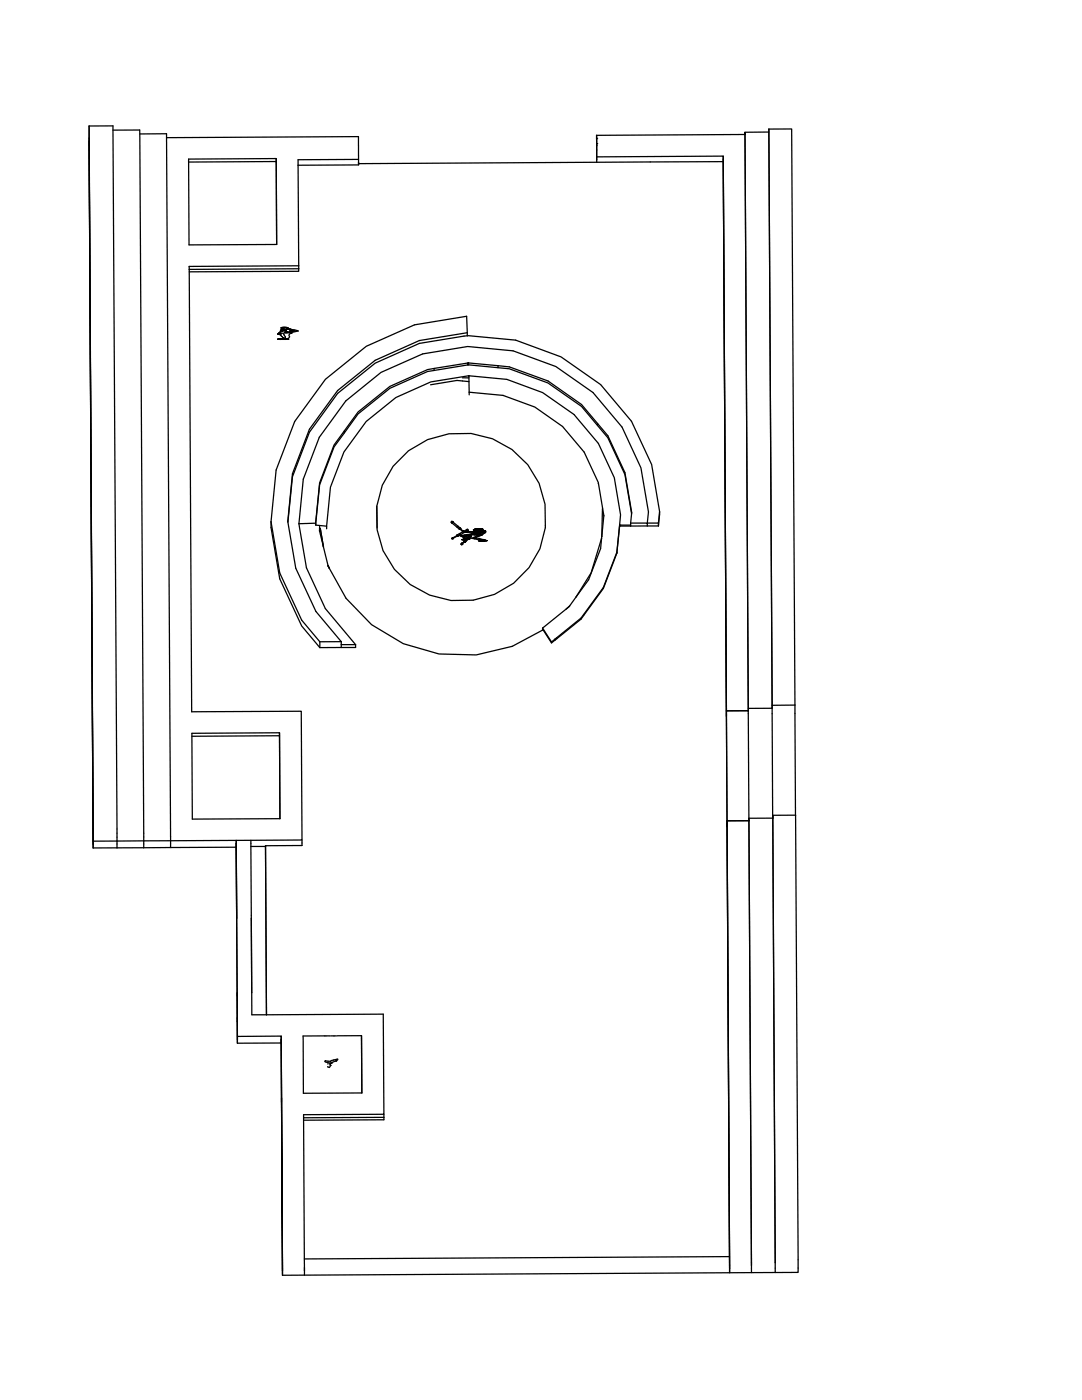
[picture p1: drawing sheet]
<svg xmlns="http://www.w3.org/2000/svg" width="216mm" height="279mm" viewBox="0 0 216 279" stroke-linecap="round" stroke-linejoin="round" font-family="sans-serif">
<!-- layer: 0 -->
<g fill="none" stroke="#000" stroke-width=".25">
<path d="M17.8 25.1h4.7l.8 144.1M17.8 25.1v3.8M17.8 25.1l.8 144.1M22.5 26h5.4l.8 143.2M27.9 26.7h5.3l.8 140.3v2.1l-5.3 .1M33.2 27.5l38.3-.2v4.5l-12 .1v1.1M37.6 32.3l17.5-.1 .1 16.6M37.6 31.8l17.5-.2 .1 17.2-17.5 .1zM55.1 31.6v.6M59.5 33l.1 20M71.5 31.8v1.1l-12 .1M71.5 32.7h.1"/>
<path d="M71.5 32.4v.3M119 27.6h.1M119 27l.1 1.7M119 27v.8M119 27.8h.1M119 27.8l.1 .9M119.1 31.3l25.2-.1 .6 110.7 4.4-.1M119.1 28.7h.1M119.1 29v-.3v.4M119.1 29v2.9M119.1 29.1v2.2M119.1 29v.1"/>
<path d="M119.1 29.9v.1M119.1 31.3v1.1M144.3 31.8v.5l-72.8 .4M144.3 31.8l.6 111.2M144.3 31.2v.6M148.7 26.4h4.7l.7 115h-4.8M148.7 26.8v-.4l.6 115.4M148.7 26.8l.6 115M148.7 26.8l-29.7 .2M153.4 25.8l4.6-.1 .6 115M153.4 25.8l.7 115M153.4 25.8v.6"/>
<path d="M37.8 53.8l.4 88.2 21.9-.1 .2 25.7-41.7 .3M59.6 53.6v.5l-21.8 .2M59.6 53.6l-21.8 .2M59.6 53l-21.9 .2 .1 .6M59.6 53v.6M55.5 66.7h.1M55.5 67.7h.1M55.5 66.6v.1M55.5 66.7h.2M55.5 66.7l.4 .1M55.5 66.5h.1M55.5 66.6h.1"/>
<path d="M55.6 66.5h.1M55.6 67.7h.3M55.6 66.5h.2v.2h-.1M55.7 67.7h1M55.7 66.7h.1M55.7 66.7h.2M55.8 66.5h.1M55.8 66.4v.1M55.8 67.7h.1M55.8 67.7h-.3M55.8 66.7l.7 .8M55.9 66.8h.1"/>
<path d="M55.9 66.7h.1M55.9 67.7h.1M56 67.7h.1M56 67.7h.2M56 67.7h-.1M56 67.6h.1M56 67.6l-.2 .1M56.1 67.6h.1M56.1 65.4l.1 .2M56.1 65.4h.1M56.2 67.7h.3M56.2 65.4h-.1"/>
<path d="M56.2 67.6h-.2M56.2 65.4h1.3M56.2 67.6h.1M56.2 65.9l-.2 .1 .1 .1-.3 .3M56.2 65.4h.1M56.2 67.7h-.2M56.3 65.5h.1M56.3 67.7h.1M56.3 66.1h.1M56.3 67.6l-.4 .1M56.3 67.6h.1M56.3 67.7h.2"/>
<path d="M56.3 67.7h-.1M56.3 66v.1M56.3 65.7l.4 .1h-.1M56.3 65.7a.32 .32 0 0 0-.4 .5l-.4 .3M56.3 65.7h.1M56.3 65.7l.2 .1M56.4 67.6h.1M56.4 65.7v.1M56.4 67.6l-.1 .1M56.4 65.4l-.1 .1M56.4 67.6h-.1M56.4 65.4v.1"/>
<path d="M56.4 66h-.1M56.4 65.4h.1M56.4 65.6h.1M56.4 65.9l-.1 .1M56.4 67.6h-.2M56.4 67.6h.2M56.5 65.4h.5l.2 .2M56.5 65.6h.2M56.5 67.6h.1zM56.5 67.6h-.1M56.5 67.7h.2M56.5 67.6h.1"/>
<path d="M56.5 67.6h-.4M56.5 65.4h-.1M56.5 65.6l.1 .1M56.5 65.4h.1l-.4 .1 .2 .1M56.5 67.7h.1M56.5 67.5h.1M56.5 67.5v.1M56.5 65.8h.1M56.5 65.8l-.1 .1M56.5 67.7h.1zM56.6 67.6h.1M56.6 65.8l-.2 .1"/>
<path d="M56.6 67.5h-.1M56.6 66.6l.4 .6-.4 .4M56.6 67.7h.1M56.6 67.6h.2M56.7 67.6h.1M56.6 67.6h-.1M56.6 67.6h-.2M56.7 67.7h.7M56.7 67.7h.1M56.7 65.8h.1M56.7 67.7h-.2M56.7 67.6l-.1 .1"/>
<path d="M56.8 67.6h.1M56.8 65.8h-.1M56.8 65.8h.1M56.8 67.7h.6M56.8 65.8l.2 .2zM56.8 65.7v.1M56.9 67.6h.1M56.9 67.6h-.2M56.9 66.1h.1M56.9 66h.1M56.9 66v.1M57 66h.1"/>
<path d="M57 66.1h.1M57 66v.1M57 67.6l-.3 .1M57 67.6h.3M57.2 65.6l.6 .1M57.3 66.3h-.5h1.4M57.3 66.3h.1M57.3 66.3h-.4h.4M57.3 67.6h.1M57.4 65.7h-.6M57.4 67.6v.1M57.4 67.7h-.7"/>
<path d="M57.4 67.7h.1M57.5 65.5l-.3 .1M57.5 65.4v.1M57.8 65.7h.2M57.8 66.2h.1M57.8 66.2v.1M57.8 66.3h-.9h.5h-.1M57.8 66.3h.1M57.9 65.7h.1M57.9 66.3h.3M58 66.3l.1 .2M58 65.7h.1"/>
<path d="M58 66.5h.1M58 66.5a.52 .52 0 0 0-.2 .8l-.4 .3M58 66.5h-2.2M58 65.7l-1.2 .1M58 65.7l1.5 .3-1.3 .3M58.1 66.5h.1M58.1 66.4h.1M58.7 66l-.7-.1-.2 .3M58.7 66h.1M58.7 66v.1M58.7 66.1l-.8 .2M58.7 66.1h.1"/>
<path d="M86.6 73.5v.4M92.3 75.4h1.3M93.2 67l-9.5 1.5-8.8 4-7.5 6-5.7 7.8-3.3 8.8-1 9.1M93.2 67l9.7 .9 9.1 3.3 7.8 5.6 6.2 7.3 4 8.6 1.6 9.4-.2 2.3h-2.2l.2-2.2-1.5-8.8-3.8-8.2-5.8-6.9-7.4-5.1-8.5-3.2-9.1-.8-9 1.4-8.3 3.7-7 5.7-5.3 7.3-3.2 8.3-.9 8.9M93.2 66.4l-.1-3.3-10.4 1.7-9.6 4.3-8.2 6.6-6.1 8.4-3.7 9.7-1 10.3M93.2 66.4l-9.5 1.6-8.8 3.9-7.5 6-5.7 7.8-3.3 8.9-1 9.6 1.6 9.2 4 8.6 5.1 6.1M93.2 66.4v.6M93.3 72.5v.3M93.4 72.4l-8.1 1.4-7.5 3.3-6.4 5.1-4.7 6.6-2.9 7.6-.8 8M93.4 72.4h.1M93.4 72.4v.4M93.5 72.4l5.9 .6"/>
<path d="M93.5 72.4v.4M93.6 75l7.5 .7 7.2 2.7 6.2 4.3 4.9 5.8 3.2 6.8 1.2 7.4-.2 2.1M93.6 75l-7.6 1.2-7 3.1-5.9 4.8-4.5 6.1-2.7 7-.7 7.8-2.2-.2 .8-8 2.9-7.6 4.7-6.6 6.4-5.1 7.5-3.4 8.1-1.3 8.2 .8 7.7 2.8 6.7 4.7 5.3 6.3 3.4 7.3 1.3 7.8M93.6 76.2l-2.4-.3-5.3 .9M93.6 75v.2M93.6 75v3.3M93.6 78.3l6.8 .6 6.3 2.3 5.5 3.9 4.4 5.1 2.8 6.1 1.1 6.5-.4 4.3M93.6 78.3v.5M99.4 73l2.2 .2 7.7 2.8 6.7 4.7 5.3 6.3 3.4 7.3 1.3 8-.2 2.1M99.4 73v.4M68.7 86v.4M119.2 84.5v.4"/>
<path d="M119.4 96.5h.1M54.1 104.1v1.2l1.7 10.2 4.4 9.4 3.6 4.3M54.1 104.1l1.7 10.2 4.4 9.5 3.6 4.3M59.6 104.5l1.6 8.8 3.7 8.2 6.1 7.2M63 104.4l-3.4 .1M63 104.4v.4M63.8 105.1v.9l.7 3.2M63.8 105.8v.2M64.5 109.1l-.6-3.6 .6 3.7M64.5 109.2l.9 3.7M65.2 105v.5M65.4 112.9l.3 .5"/>
<path d="M65.4 112.8l.3 .7M65.7 113.4l3.3 6 5.1 5.3 6.4 3.8 7.1 2 7.4 .2 7.2-1.7 6.2-3.3M75.2 101a16.9 16.9 0 0 0 17 19 16.9 16.9 0 0 0 16.6-19.4 17 17 0 0 0-17-14.2 17 17 0 0 0-16.6 14.6v4.4M90 104.2l.1 .1M90 104.2h.1M90.1 107.4h.1M90.1 104.3h.1M90.2 104.4l1 .8M90.2 104.1l-.2 .1M90.2 104.1h.1M90.2 104.1h-.1M90.2 107.6h.1"/>
<path d="M90.2 104.1l-.1 .2 .1 .1M90.3 104.1h.1M90.3 104.1l1.5 1.4M90.3 104.1v.1M90.3 107.3l-.2 .1M90.3 104.2h.1M90.3 107.3h.1M90.3 104.2l-.1 .2M90.4 107.5h.1M91.2 106.9h.1M91.2 106.8h.1M91.2 107h.1"/>
<path d="M91.2 105.2l.5 .3M91.2 106.8l-.8 .5M91.2 106.8v.1M91.2 107h.2M91.2 107l-.7 .5M91.3 106.9v.1M91.3 107h.1M91.4 105.2h-.1M91.4 105.2h-.2M91.4 105v.2M91.7 105.5l-.1 .1M91.7 106.5h.1"/>
<path d="M91.7 106.5l.1 .2M91.7 105.5h.1M91.7 105.5l.6 .6M91.7 106.5l-.5 .3M91.7 106.6h.1M91.8 105.5h-.1M91.8 105.5h.1M91.8 105.4l.6 .5M91.8 105.4v.1M91.8 106.7h.1M91.8 106.7l-.4 .3M92 108.6h.1"/>
<path d="M92.1 108.5h.1M92.1 108.7h.1M92.1 108.5l.1 .1M92.1 108.4v.3M92.1 108.4h.1M92.1 108.6v.1M92.2 108.6h.1M92.2 107.7h.1M92.2 108.4l.1 .1M92.2 108.4v.1M92.3 108.5h.1M92.3 106.1h.1"/>
<path d="M92.3 106.1l-.6 .4M92.3 108.6l-.2 .1M92.3 108.5v.1M92.3 107h.6M92.4 105.9l.1 .1M92.4 105.9h.1M92.4 106.2h.1M92.4 106.9h.2M92.4 107h.5M92.4 106.1h.1M92.4 107.1h.5M92.4 106.9h-.1h.3"/>
<path d="M92.5 106.2h.1M92.5 106h.1M92.5 106.9h.2M92.5 106l.1 .1M92.6 106.2h-.1M92.6 106.1h.1M92.6 106.1h-.1M92.6 107.5h.1M92.6 106.2h.1M92.6 108.1h.1M92.7 107.6h.1M92.6 108v.1"/>
<path d="M92.6 108h.1M92.6 107.6h.1M92.6 107.4l.1 .1M92.6 107.4h.1M92.6 108.1l-.4 .3M92.6 106.9h.3M92.7 108.2h.1M92.7 107.6v.1M92.7 106.9h.1M92.7 106.9h-.1M92.7 108.1h.1M92.7 107.6h.3z"/>
<path d="M92.7 108.2l-.4 .3M92.7 107h.1M92.7 107.5h-.1h.5h-.4M92.7 107.3h.6M92.7 107.5h.5M92.7 107.5h.1M92.8 107.5h.4M92.8 108h.1M92.8 107.7h.1h-.3h.4M92.8 107.7h.2M92.8 107.5h.1M92.8 106.2l-1 .5"/>
<path d="M92.8 106.2h.1M92.9 107.4h-.3M92.9 106.1l-.1 .1M92.9 107.7h.1M92.9 107.7l-.3 .3h.2v.2M92.9 107.7h-.7h.7M92.9 107l.4 .4M92.9 106.9h-.2M92.9 107.7l.2 .2M93 107.7h-.1M93 107.7h.1M93 106.1h3.4l-.1 .1"/>
<path d="M93 106.1h-.4M93.1 107.9l-.4 .3M93.1 107.6l-.9 .1h.7M93.1 105.7l.1 .2M93.1 107.9h.1M93.1 105.7l-.6 .3M93.1 105.8v.1M93.2 105.9v.1M93.2 105.9h.1M93.2 105.7h.1M93.2 105.7h-.1M93.2 106l-.2 .1"/>
<path d="M93.2 105.7l.1 .2M93.2 105.6l.1 .3M93.2 107.4l-.5 .1M93.3 105.9h.1M93.3 107.4h.1M93.3 107.4l-.3 .2M93.3 105.9l-.1 .1M93.4 107.7l-.4 .3M93.4 107.6l.4-.1-.4 .2M93.4 106.9h-.5M93.4 106.2h-.4M93.4 107.6v.1"/>
<path d="M93.5 107h-.6M93.6 107.5h.1M93.6 107.5l-.2 .1M93.7 107.1l.2 .1M93.7 107.1l-.4 .3M93.7 106.1l-.5 .1M93.7 107l-.1 .1M93.7 107v.1M93.7 107h-.4l.7-.1v.1l-.1 .1M93.7 107h.1M93.8 107l.1 .1M93.8 106.6l-2 .3 .5 .3 .3 .3"/>
<path d="M93.8 107.3l-.2 .2M93.8 106.6l.1 .1M93.9 107.2h.1M93.9 107h.1M93.9 107.2l-.1 .1M93.9 107h.1zM93.9 107.2l.1 .2 1.6 .4M93.9 106.8l-.1 .1M93.9 107.1v.1M94 106.9l-1.8 .1 .4 .4M94 107.1l-.1 .1M94 106.6h.1"/>
<path d="M94 106.6h-.2M94.1 106.6v.1M94.1 106.6h.1M94.1 106.7l-.2 .1M94.1 106.7h.3M94.1 106.7h.2M94.2 106.6h.2M94.2 106.6h.1M94.3 106.5l.1 .1M94.3 106.5l.2 .1M94.3 106.5h.1zM94.3 106.7h.5"/>
<path d="M94.4 106.5l-.4 .1 .3-.1M94.4 107.3h.5M94.4 106.6l-.5 .2M94.4 106.6h.1M94.4 106.5v.1M94.5 106.6h.1M94.5 106.4h.1M94.5 106.6h-.1M94.5 107.3h.3M94.5 106.6h.2h-.3M94.5 107.3h.4M94.6 105.8h.1"/>
<path d="M94.7 106.4h.1M94.6 106.6v.1M94.6 105.7l-.2 .1h.2M94.6 106.6h1.2M94.6 106.2h.7M94.6 105.7h.3zM94.6 105.9h.6M94.7 106.6l-.1 .1M94.7 106.7h.7M94.7 106.6l-.1 .1h.5M94.7 106.7h.4M94.7 105.8v.1"/>
<path d="M94.7 105.7h.1M94.7 105.7h.1zM94.7 105.9l-.1-.1 .1 .1M94.7 106.3h.1M94.7 105.9h.1M94.7 105.6l.4-.1zM94.7 106.2l-.3 .2M94.7 106.6v.1M94.8 105.9h.1M94.8 105.7h.1M94.8 106.6l.3 .1M94.9 106.6h-.3"/>
<path d="M94.9 107.3l1.7 .4M94.9 107.3h.1M94.9 106.2h-1.3M94.9 106.1l.3-.1-.2 .1M94.9 107.3l-.5 .1M94.9 105.6l.3-.1-.6 .2M95 106.4h.8zM95 106.7h.4M95 107.3l-.3 .1M95.1 106.6l.6 .1M95.1 105.5l1.3 .1-.3 .3h.2M95.1 107.4h-.8l.6 .1"/>
<path d="M95.1 106.7h.5M95.1 106.6h.5M95.1 106.3h-.3M95.2 105.6h.2h-.4M95.2 105.7h.1M95.2 105.6l-.2 .1h.4M95.3 106l-.5 .1M95.3 106.7h.3M95.4 105.8h.1M95.4 105.6h.2M95.4 106.8l.2 .1M95.4 105.7h.1"/>
<path d="M95.4 106.7l-.7 .5M95.4 105.8l-.1 .1M95.5 106.7l.5 .1zM95.5 106.2h.1M95.5 105.7l.6 .2h-.3M95.5 105.6h.3M95.5 108l1.7-.1zM95.5 106.1h.1M95.5 106.9l-.6 .4M95.5 105.9h-.3M95.5 106.7l.2 .1-.1 .1M95.5 106.9h.1"/>
<path d="M95.5 105.5l.4 .1M95.5 105.8h.2h-.2M95.6 106.9h.1M95.6 106.7h.1M95.6 105.7h.1M95.6 107.8h.2M95.6 107.7h.5M95.6 105.6h.7M95.6 105.6l-.3 .1h.2M95.6 106.9h-.1M95.6 107.7h.8M95.7 105.8h-.3"/>
<path d="M95.7 106.6h-.1M95.7 106.8v.1M95.7 106.8h.1M95.7 106.8l-.2 .1M95.7 106.9h.1M95.7 105.9l-.2 .2h1l-.2 .1M95.8 106.6v.1l-1.1-.1M95.8 107.8h.1M95.8 105.9h.1M95.8 106.7l.3 .1zM95.8 106.9l-.1-.1-.2 .1M95.8 105.9h-.6"/>
<path d="M95.8 107.8l-.3 .2M95.8 107.8l1.3 .1M95.8 106h-.1M95.9 106.7h-.1M95.9 106.7h-.2M95.9 106.8l-.2 .1M95.9 106.2h.1M95.9 106.6h.1M95.9 105.9l-.3 .1M95.9 106.2h-.1M95.9 106.8h.1M95.9 106.7h.2"/>
<path d="M96 105.9h-.3M96 107.9l.3-.1zM96 105.6l-.5 .1M96 106.8h.1M96 106.3h.5M96.1 106.2h.1M96.1 106.3h.3M96.1 106.2l-.3 .4M96.1 106.4h.5M96.1 106.7h-.1M96.2 106.6l-.1 .1M96.2 106.2h.6h-.2"/>
<path d="M96.2 106l.3 .1M96.2 105.6l.1 .1M96.3 106.2h-3.6h.2M96.3 106.2l.6-.1-.2-.2h-.4a.41 .41 0 0 1 .6 .4l-.5 .3h-.6M96.3 105.9l.4 .1-.1 .2M96.3 106h.2M96.3 106.2l.5 .1h-.3M96.4 106.6l-.2 .1M96.4 105.9l.1 .1M96.4 105.9l.2 .1-.2 .2M96.5 107.8h-.7M96.6 107.8h.1"/>
<path d="M96.6 107.8h.3M96.6 107.8h-.2M96.7 107.9h-.4h.4M96.9 107.9h-.6h.5M115 119.1l-1.3 1.8M120 107.4l-2 6.9-3 4.8M120 107.4l-.2 2.1-2.3 6.2-2.5 3.4M120.1 107.1l-.1 .3M120.2 101.4l-.1 5.7M120.4 117.2v.2M123.1 110.4l-2.7 7-4.4 6.1-5.3 4.3M123.1 110.2l-2.7 7-4.4 6.1-5.3 4.3"/>
<path d="M123.1 110.2v.2M123.6 104.8h.1M123.6 104.8v.2M125.8 105h-2.2l-.5 5.4M125.8 104.4h3.4v.6M125.8 104.8h-2.2l-.5 5.4M125.8 104.4v.6M129.2 105h2.2M129.2 105h-3.4M131.4 104.4v.6M131.6 102.1l-.2 2.9M63.8 128.1v1.1"/>
<path d="M68.1 129.2h-4.3M68.1 128.7h2.9M68.1 128.1v1.1M68.1 128.1h-4.3M71 128.7v.5h-2.9M108.3 125.3l1.7 2.8 .7-.5M108.3 125.3v.5M108.3 125.5l.1 .2M108.4 125.7l1.6 2.6 .7-.5M110 128.1v.2M110.7 127.6v.2M111.1 127.3v.2"/>
<path d="M113 121.5l-4.7 3.8M113.7 120.9l-.7 .6M116 123.3v.2M116.5 122.6v.2M38.3 146.9l17.5-.1 .1 16.6M38.3 146.3l17.5-.1 .1 17.2-17.5 .1zM55.8 146.2v.6M144.9 142.5v-.6l4.4-.1 .1 22M144.9 143l.7 110.2M144.9 143v-.5l.2 21.9v-.6M154.1 140.8l.1 22.5h-4.8M158.6 140.7l.1 22"/>
<path d="M158.6 140.7l-4.5 .1M18.6 165.5v3.7M23.3 169.2h-4.7M28.7 169.2h-5.4M47.1 168.3l.1 15-.1-15.6v1.4M47.1 169.1l.2 34.8v-.8M47.1 169.1h-13.1M50.1 167.7v15.6M53 168.8l.2 33.7M60.3 167.6v1.1l-10.2 .2M145.1 163.8l.5 90M149.4 163.8h-4.3"/>
<path d="M149.4 163.3l.5 89.2M149.4 163.3v.5M154.2 163.3h.1M154.2 163.3v-.6l.5 89.3M154.2 163.3l.5 88.7M158.7 162.7l.6 91.2-4.6 .1M158.7 162.7h-4.5M50.1 183.3h.1M50.1 183.3l.1 14.8M50.2 198.1v4.4h3M50.2 198.1h.1M47.3 203.1v-5l.1 8.7h8.7l.3 47.7"/>
<path d="M47.3 203.1l.1 5.1M47.4 206.8v1.4M53.2 202.5l23.3-.1 .1 20-16 .1v.6M56.1 208.2v-.8l.1 11.7M56.1 206.8v.6M56.1 208.2l.1 11.8M56.1 208.2h-8.7M64.7 206.7h.4M64.9 211.9l.2 .1M65 211.7l-.2 .1 .1 .1M65.2 206.7h.5M65.2 212h.1"/>
<path d="M65.2 211.8h.1M65.3 211.8h.1M65.4 212.1h.1M65.4 212.9h.1M65.4 211.8h.1M65.4 212.3v.1M65.6 213h.1M65.6 211.8h.1M65.7 212.2h.1M65.8 213h-.1M65.8 206.7h.1M65.8 211.8h.1"/>
<path d="M65.8 212.9h.1M65.8 212.4h.1M65.8 212.1l.1 .1M65.9 212.6h.1M65.9 211.8h.1M65.9 211.8l.1 .1M65.9 212.5v.1M65.9 212.2h.1M65.9 212.7v.1M65.9 212.4h.1M65.9 212.3l-.1 .1M66 206.7h.5"/>
<path d="M66 212.1l.1 .1M66 212.2h.1M66.1 212.2h.1M66.3 211.6l-.4 .2M66.4 211.6h.1M66.5 206.7h.1M66.6 211.5l-.2 .1M66.7 206.7h.1M66.7 211.9l-.5 .2M66.7 211.5h.1M66.8 206.7h.3M66.8 211.8h-.1"/>
<path d="M67 211.8h.1M67.1 211.4l-.3 .1M67.2 211.6l-.2 .1M67.2 211.4h-.1M67.4 211.3l-.1 .1M67.4 211.5l-.1 .1M72.1 206.7h-4.9M72.1 206.7l.1 11.4-11.7 .1v-11.4l4.2-.1M72.1 206.7v.6M60.6 223.1l.1 31.4M76.6 223l-16 .1M76.6 222.4v1.1l-16 .1"/>
<path d="M56.4 253.6l-.2-34.5 .2 35.4M60.7 251.2l84.9-.4v3.2M149.9 252v2l-93.5 .5M154.7 252v2h-4.8"/>
</g>
</svg>
